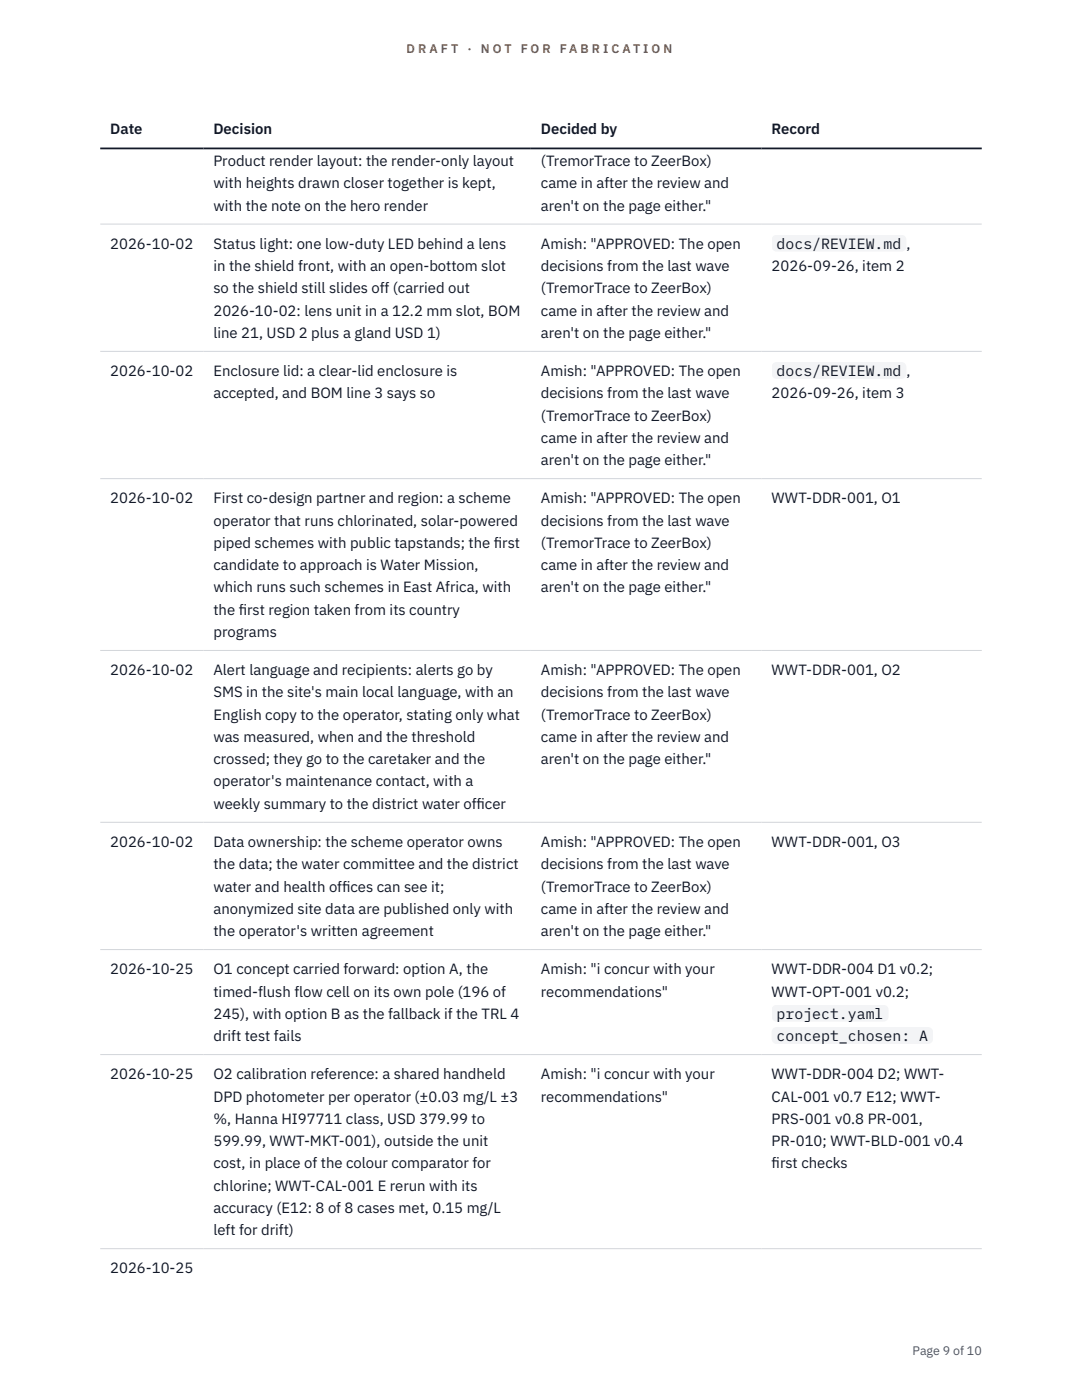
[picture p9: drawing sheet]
<svg xmlns="http://www.w3.org/2000/svg" width="216mm" height="279mm" viewBox="0 0 216 279" stroke-linecap="round" stroke-linejoin="round" font-family="sans-serif">
<defs><g id="words">
<g font-size="3" fill="#111827">
<text x="22" y="26.8">Date</text>
<text x="42.6" y="26.8">Decision</text>
<text x="107.9" y="26.8">Decided by</text>
<text x="154" y="26.8">Record</text>
<text x="42.6" y="33.1">Product render layout: the render-only layout</text>
<text x="107.9" y="33.1">(TremorTrace to ZeerBox)</text>
<text x="42.6" y="37.6">with heights drawn closer together is kept,</text>
<text x="107.9" y="37.6">came in after the review and</text>
<text x="42.6" y="42">with the note on the hero render</text>
<text x="107.9" y="42">aren't on the page either.&quot;</text>
<text x="22" y="49.6">2026-10-02</text>
<text x="42.6" y="49.6">Status light: one low-duty LED behind a lens</text>
<text x="107.9" y="49.6">Amish: &quot;APPROVED: The open</text>
<text x="155" y="49.6">docs/REVIEW.md</text>
<text x="180.9" y="49.6">,</text>
<text x="42.6" y="54.1">in the shield front, with an open-bottom slot</text>
<text x="42.6" y="58.5">so the shield still slides off (carried out</text>
<text x="107.9" y="54.1">decisions from the last wave</text>
<text x="107.9" y="58.5">(TremorTrace to ZeerBox)</text>
<text x="154" y="54.1">2026-09-26, item 2</text>
<text x="42.6" y="63">2026-10-02: lens unit in a 12.2 mm slot, BOM</text>
<text x="107.9" y="63">came in after the review and</text>
<text x="42.6" y="67.4">line 21, USD 2 plus a gland USD 1)</text>
<text x="107.9" y="67.4">aren't on the page either.&quot;</text>
<text x="22" y="75">2026-10-02</text>
<text x="42.6" y="75">Enclosure lid: a clear-lid enclosure is</text>
<text x="107.9" y="75">Amish: &quot;APPROVED: The open</text>
<text x="155" y="75">docs/REVIEW.md</text>
<text x="180.9" y="75">,</text>
<text x="42.6" y="79.5">accepted, and BOM line 3 says so</text>
<text x="107.9" y="79.5">decisions from the last wave</text>
<text x="107.9" y="83.9">(TremorTrace to ZeerBox)</text>
<text x="154" y="79.5">2026-09-26, item 3</text>
<text x="107.9" y="88.4">came in after the review and</text>
<text x="107.9" y="92.8">aren't on the page either.&quot;</text>
<text x="22" y="100.4">2026-10-02</text>
<text x="42.6" y="100.4">First co-design partner and region: a scheme</text>
<text x="107.9" y="100.4">Amish: &quot;APPROVED: The open</text>
<text x="154" y="100.4">WWT-DDR-001, O1</text>
<text x="42.6" y="104.9">operator that runs chlorinated, solar-powered</text>
<text x="107.9" y="104.9">decisions from the last wave</text>
<text x="42.6" y="109.3">piped schemes with public tapstands; the f</text>
<text x="42.6" y="113.8">candidate to approach is Water Mission,</text>
<text x="98.6" y="109.3">irst</text>
<text x="107.9" y="109.3">(TremorTrace to ZeerBox)</text>
<text x="107.9" y="113.8">came in after the review and</text>
<text x="42.6" y="118.2">which runs such schemes in East Africa, with</text>
<text x="107.9" y="118.2">aren't on the page either.&quot;</text>
<text x="42.6" y="122.7">the f</text>
<text x="47.6" y="122.7">irst region taken from its country</text>
<text x="42.6" y="127.1">programs</text>
<text x="22" y="134.7">2026-10-02</text>
<text x="42.6" y="134.7">Alert language and recipients: alerts go by</text>
<text x="107.9" y="134.7">Amish: &quot;APPROVED: The open</text>
<text x="154" y="134.7">WWT-DDR-001, O2</text>
<text x="42.6" y="139.2">SMS in the site's main local language, with an</text>
<text x="42.6" y="143.6">English copy to the operator, stating only what</text>
<text x="107.9" y="139.2">decisions from the last wave</text>
<text x="107.9" y="143.6">(TremorTrace to ZeerBox)</text>
<text x="42.6" y="148.1">was measured, when and the threshold</text>
<text x="107.9" y="148.1">came in after the review and</text>
<text x="42.6" y="152.5">crossed; they go to the caretaker and the</text>
<text x="107.9" y="152.5">aren't on the page either.&quot;</text>
<text x="42.6" y="157">operator's maintenance contact, with a</text>
<text x="42.6" y="161.4">weekly summary to the district water off</text>
<text x="95.1" y="161.4">icer</text>
<text x="22" y="169">2026-10-02</text>
<text x="42.6" y="169">Data ownership: the scheme operator owns</text>
<text x="42.6" y="173.5">the data; the water committee and the district</text>
<text x="107.9" y="169">Amish: &quot;APPROVED: The open</text>
<text x="107.9" y="173.5">decisions from the last wave</text>
<text x="154" y="169">WWT-DDR-001, O3</text>
<text x="42.6" y="177.9">water and health off</text>
<text x="68.3" y="177.9">ices can see it;</text>
<text x="107.9" y="177.9">(TremorTrace to ZeerBox)</text>
<text x="42.6" y="182.4">anonymized site data are published only with</text>
<text x="107.9" y="182.4">came in after the review and</text>
<text x="42.6" y="186.8">the operator's written agreement</text>
<text x="107.9" y="186.8">aren't on the page either.&quot;</text>
<text x="22" y="194.4">2026-10-25</text>
<text x="42.6" y="194.4">O1 concept carried forward: option A, the</text>
<text x="107.9" y="194.4">Amish: &quot;i concur with your</text>
<text x="154" y="194.4">WWT-DDR-004 D1 v0.2;</text>
<text x="42.6" y="198.9">timed-flush flow cell on its own pole (196 of</text>
<text x="42.6" y="203.3">245), with option B as the fallback if the TRL 4</text>
<text x="107.9" y="198.9">recommendations&quot;</text>
<text x="154" y="198.9">WWT-OPT-001 v0.2;</text>
<text x="155" y="203.3">project.yaml</text>
<text x="42.6" y="207.8">drift test fails</text>
<text x="155" y="207.8">concept_chosen: A</text>
<text x="22" y="215.4">2026-10-25</text>
<text x="42.6" y="215.4">O2 calibration reference: a shared handheld</text>
<text x="107.9" y="215.4">Amish: &quot;i concur with your</text>
<text x="154" y="215.4">WWT-DDR-004 D2; WWT-</text>
<text x="42.6" y="219.8">DPD photometer per operator (±0.03 mg/L ±3</text>
<text x="107.9" y="219.8">recommendations&quot;</text>
<text x="154" y="219.8">CAL-001 v0.7 E12; WWT-</text>
<text x="42.6" y="224.3">%, Hanna HI97711 class, USD 379.99 to</text>
<text x="154" y="224.3">PRS-001 v0.8 PR-001,</text>
<text x="42.6" y="228.7">599.99, WWT-MKT-001), outside the unit</text>
<text x="42.6" y="233.2">cost, in place of the colour comparator for</text>
<text x="154" y="228.7">PR-010; WWT-BLD-001 v0.4</text>
<text x="154" y="233.2">f</text>
<text x="154" y="233.2">irst checks</text>
<text x="42.6" y="237.6">chlorine; WWT-CAL-001 E rerun with its</text>
<text x="42.6" y="242.1">accuracy (E12: 8 of 8 cases met, 0.15 mg/L</text>
<text x="42.6" y="246.5">left for drift)</text>
<text x="22" y="254.1">2026-10-25</text>
</g>
<g font-size="2.5" fill="#b45309">
<text x="81.1" y="10.5">D R A F T</text>
<text x="93.3" y="10.5">·</text>
<text x="95.9" y="10.5">N O T</text>
<text x="103.9" y="10.5">F O R</text>
<text x="111.7" y="10.5">F A B R I C A T I O N</text>
</g>
<text font-size="2.5" fill="#4b5563" x="182.1" y="270.3">Page 9 of 10</text>
</g></defs>
<path d="M20 44.7h175.9M20 70.1h175.9M20 95.5h175.9M20 129.8h175.9M20 164.1h175.9M20 189.5h175.9M20 210.5h175.9M20 249.2h175.9" fill="none" stroke="#d1d5db" stroke-width=".2"/>
<path d="M20 29.6h175.9" fill="none" stroke="#111827" stroke-width=".35"/>
<g fill="#f3f4f6">
<path d="M154 46.8h26.9v3.4h-26.9z"/>
<path d="M154 72.3h26.9v3.3h-26.9z"/>
<path d="M154 200.5h23.3v3.4h-23.3z"/>
<path d="M154 205h32.2v3.3h-32.2z"/>
</g>
<use href="#words"/>
</svg>
